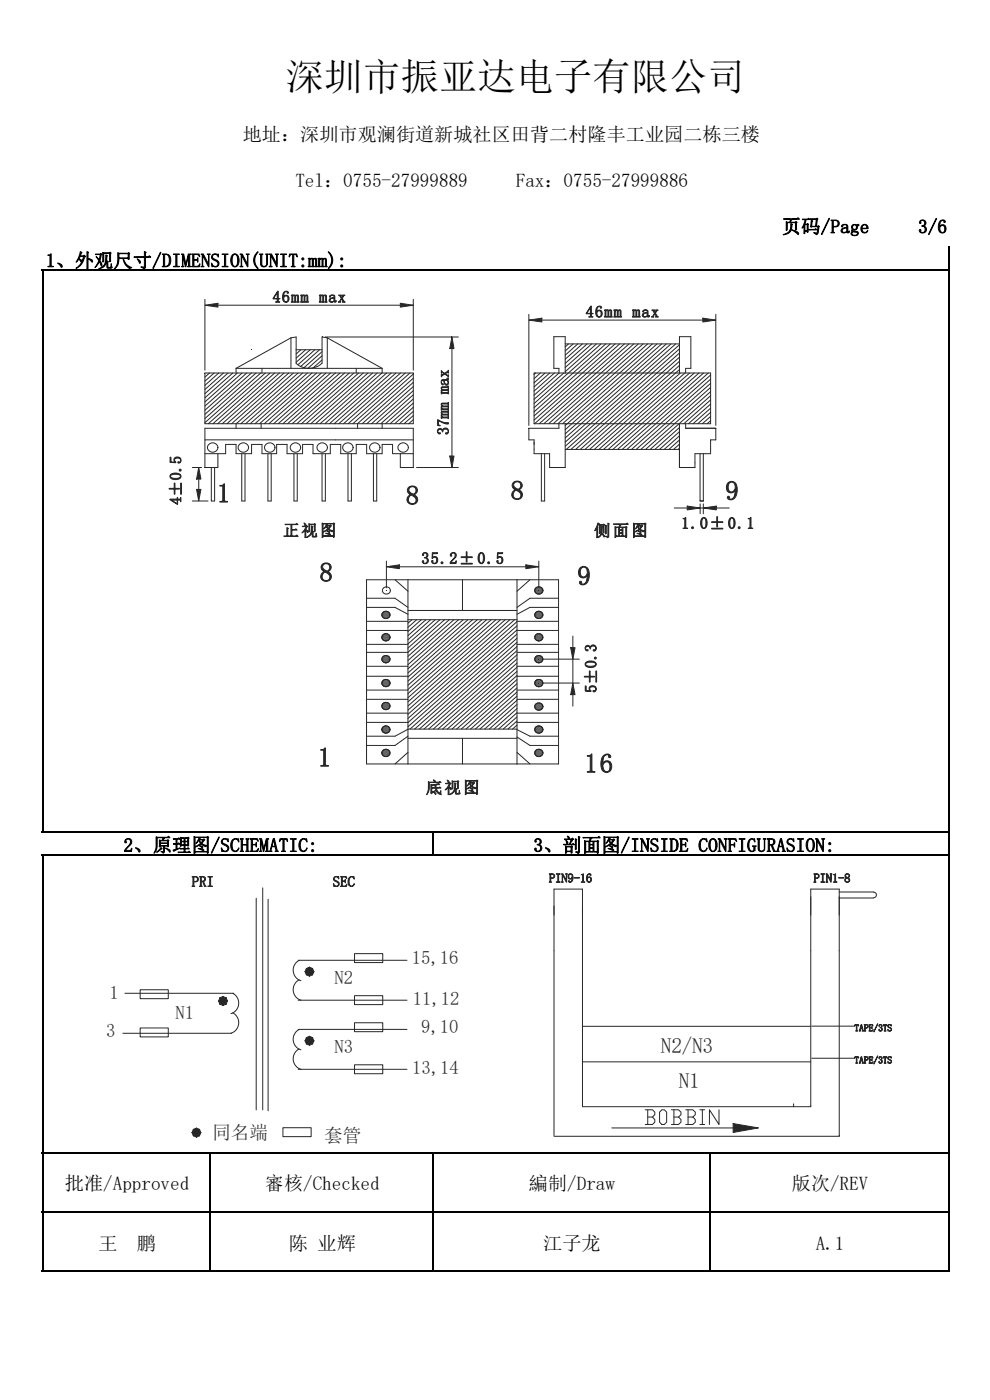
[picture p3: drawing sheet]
<svg xmlns="http://www.w3.org/2000/svg" width="210mm" height="297mm" viewBox="0 0 210 297" stroke-linecap="round" stroke-linejoin="round" font-family="sans-serif">
<defs><g id="words">
<text font-size="8.1" x="60.6" y="19.1">深圳市振亚达电子有限公司</text>
<g font-size="5.7" fill="#212830">
<text x="46" y="106.6">1</text>
<text x="86.1" y="107">8</text>
<text x="108.3" y="106">8</text>
<text x="153.8" y="106.1">9</text>
<text x="67.8" y="123.4">8</text>
<text x="122.5" y="124.1">9</text>
<text x="67.4" y="162.6">1</text>
<text x="123.9" y="163.9">16</text>
</g>
<g font-size="4.5" fill="#212830">
<text x="140.2" y="223.4">N2/N3</text>
<text x="144" y="230.8">N1</text>
</g>
<g font-size="4.1">
<text x="51.5" y="30">地址：深圳市观澜街道新城社区田背二村隆丰工业园二栋三楼</text>
<text x="62.7" y="39.7">Tel：0755-27999889</text>
<text x="109.4" y="39.7">Fax：0755-27999886</text>
<text x="165.9" y="49.5">页码/Page</text>
<text x="194.7" y="49.5">3/6</text>
<text x="9.7" y="56.7">1、外观尺寸/DIMENSION(UNIT:mm):</text>
<text x="26.2" y="180.7">2、原理图/SCHEMATIC:</text>
<text x="113.2" y="180.7">3、剖面图/INSIDE CONFIGURASION:</text>
<text x="13.8" y="252.5">批准/Approved</text>
<text x="56.2" y="252.5">審核/Checked</text>
<text x="112.2" y="252.5">編制/Draw</text>
<text x="167.9" y="252.5">版次/REV</text>
<text x="20.9" y="265.1">王</text>
<text x="29" y="265.1">鹏</text>
<text x="61.3" y="265.1">陈 业辉</text>
<text x="115.2" y="265.1">江子龙</text>
<text x="173" y="265.1">A.1</text>
</g>
<g font-size="4" fill="#212830">
<text x="70.9" y="208.8">N2</text>
<text x="87.3" y="204.4">15,16</text>
<text x="23.2" y="211.9">1</text>
<text x="87.5" y="213.1">11,12</text>
<text x="22.5" y="220.1">3</text>
<text x="37.2" y="216.1">N1</text>
<text x="89.3" y="219.1">9,10</text>
<text x="70.9" y="223.5">N3</text>
<text x="87.4" y="227.8">13,14</text>
<text x="45" y="241.7">同名端</text>
<text x="68.7" y="242.2">套管</text>
</g>
<g font-size="3.5" fill="#212830">
<text x="57.8" y="64.2">46mm max</text>
<text x="124.2" y="67.3">46mm max</text>
<text x="95.2" y="83.6" transform="rotate(-90 95.2 83.6)">max</text>
<text x="95.2" y="92.3" transform="rotate(-90 95.2 92.3)">37m</text>
<text x="38.4" y="107.1" transform="rotate(-90 38.4 107.1)">4±0.5</text>
<text x="60" y="113.7">正视图</text>
<text x="126" y="113.7">侧面图</text>
<text x="144.5" y="112.2">1.0±0.1</text>
<text x="89.4" y="119.6">35.2±0.5</text>
<text x="126.5" y="147" transform="rotate(-90 126.5 147)">5±0.3</text>
<text x="90.4" y="168.3">底视图</text>
</g>
<g font-size="3.1" fill="#212830">
<text x="40.7" y="188.1">PRI</text>
<text x="70.6" y="188.1">SEC</text>
</g>
<g font-size="2.7" fill="#212830">
<text x="116.4" y="187.2">PIN9-16</text>
<text x="172.5" y="187.2">PIN1-8</text>
</g>
<g font-size="2" fill="#212830">
<text x="181.2" y="218.8">TAPE/3TS</text>
<text x="181.2" y="225.6">TAPE/3TS</text>
</g>
</g></defs>
<g fill="none" stroke="#000" stroke-width=".34">
<path d="M8.8 57.4h192.7M9 57.2v119.5M201.3 52.2v217.5M8.8 176.5h192.7M91.8 176.3v5.3M8.8 181.4h192.7M9 181.3v88.4M8.8 244.5h192.7M8.8 257h192.7M44.6 244.3v25.4M91.8 244.3v25.4M150.5 244.3v25.4"/>
<path d="M8.8 269.6h192.7"/>
</g>
<path d="M82 119v5.7M114.3 119v5.6M84.7 120.2h26.8" fill="none" stroke="#212830" stroke-width=".21"/>
<path d="M82 120.2l2.7-.4v.8z" fill="#212830"/>
<path d="M82 120.2l2.7-.4v.8z" fill="none" stroke="#212830" stroke-width=".21"/>
<path d="M111.5 119.8l2.8 .4-2.8 .4z" fill="#212830"/>
<g fill="none" stroke="#212830" stroke-width=".21">
<path d="M44.4 79.1l-.9 .9M45.4 79.1l-1.9 1.8M46.4 79.1l-2.9 2.6M47.4 79.1l-3.9 3.5M48.4 79.1l-4.9 4.4M49.4 79.1l-5.9 5.3M50.4 79.1l-6.9 6.2M51.4 79.1l-7.9 7M52.3 79.1l-8.8 7.9M53.3 79.1l-9.8 8.8M54.3 79.1l-10.8 9.7M55.3 79.1l-11.8 10.6"/>
<path d="M56.3 79.1l-12.1 10.8M57.3 79.1l-12.1 10.8M58.3 79.1l-12.1 10.8M59.3 79.1l-12.2 10.8M60.2 79.1l-12.1 10.8M61.2 79.1l-12.1 10.8M62.2 79.1l-12.1 10.8M62.8 74.2h.1M63.2 79.1l-12.1 10.8M63.8 74.2l-1 .9M64.2 79.1l-12.1 10.8M64.8 74.2l-2 1.8"/>
<path d="M65.2 79.1l-12.1 10.8M65.8 74.2l-3 2.7M66.2 79.1l-12.1 10.8M66.8 74.2l-3.6 3.2M67.2 79.1l-12.1 10.8M67.8 74.2l-4 3.6M68.2 79.1l-12.1 10.8M68.3 74.6l-3.8 3.4M68.3 75.5l-3 2.6M68.3 76.4l-1.9 1.7M69.1 79.1l-12.1 10.8M70.1 79.1l-12.1 10.8"/>
<path d="M71.1 79.1l-12.1 10.8M72.1 79.1l-12.1 10.8M73.1 79.1l-12.1 10.8M74.1 79.1l-12.1 10.8M75.1 79.1l-12.1 10.8M76.1 79.1l-12.2 10.8M77.1 79.1l-12.2 10.8M78.1 79.1l-12.2 10.8M79 79.1l-12.1 10.8M80 79.1l-12.1 10.8M81 79.1l-12.1 10.8M82 79.1l-12.1 10.8"/>
<path d="M83 79.1l-12.1 10.8M84 79.1l-12.1 10.8M85 79.1l-12.1 10.8M86 79.1l-12.2 10.8M86.9 79.1l-12.1 10.8M87.7 79.4l-11.9 10.5M113.6 79.1l-.3 .3M114.6 79.1l-1.3 1.2M115.6 79.1l-2.3 2.1M116.6 79.1l-3.3 3M117.6 79.1l-4.3 3.9M118.6 79.1l-5.3 4.7"/>
<path d="M119.6 79.1l-6.3 5.6M120.6 73l-.7 .6M121.6 73l-1.7 1.5M122.6 73l-2.7 2.3M123.5 73l-3.6 3.2M124.5 73l-4.6 4.1M125.5 73l-5.6 5M126.5 73l-6.6 5.8M127.5 73l-14.2 12.6M128.5 73l-15.2 13.5M129.5 73l-16.2 14.4M130.5 73l-17.2 15.2"/>
<path d="M131.5 73l-18.2 16.1M132.5 73l-19.1 16.9M133.4 73l-19 16.9M134.4 73l-19 16.9M135.4 73l-19 16.9M136.4 73l-19.1 16.9M137.4 73l-19.1 16.9M138.4 73l-19.1 16.9M139.4 73l-19.5 17.3M140.3 73l-20.4 18.1M141.3 73l-21.4 19M142.3 73l-22.4 19.9"/>
<path d="M143.3 73l-23.4 20.8M144.1 73.1l-24.2 21.6M144.1 74l-24 21.3M144.1 74.9l-23 20.4M144.1 75.8l-22 19.5M144.1 76.7l-21 18.6M144.1 77.5l-20 17.8M144.1 78.4l-19 16.9M144.3 79.1l-18.2 16.2M145.3 79.1l-18.3 16.2M146.3 79.1l-18.3 16.2M147.3 79.1l-18.3 16.2"/>
<path d="M148.3 79.1l-18.3 16.2M149.2 79.1l-18.2 16.2M150.2 79.1l-18.2 16.2M150.7 79.6l-17.7 15.7M87.7 80.2l-10.9 9.7M87.7 81.1l-9.9 8.8M87.7 82l-8.9 7.9M87.7 82.9l-7.9 7M87.7 83.8l-6.9 6.1M87.7 84.6l-5.9 5.3M87.7 85.5l-4.9 4.4M87.7 86.4l-4 3.5"/>
<path d="M87.7 87.3l-3 2.6M87.7 88.1l-2 1.8M87.7 89l-1 .9M144.1 90.7l-5.2 4.6M144.1 91.6l-4.2 3.7M144.1 92.5l-3.2 2.8M144.1 93.3l-2.2 2M144.1 94.2l-1.2 1.1M144.1 95.1l-.3 .2M150.7 80.4l-16.8 14.9M150.7 81.3l-15.8 14M150.7 82.2l-14.8 13.1"/>
<path d="M150.7 83.1l-13.8 12.2M150.7 84l-12.8 11.3M150.7 84.8l-5.7 5.1M150.7 85.7l-4.7 4.2M150.7 86.6l-3.7 3.3M150.7 87.5l-2.7 2.4M150.7 88.4l-1.7 1.5M150.7 89.2l-.7 .7M111.5 119.8l2.8 .4-2.8 .4zM77.7 137.2v10.9M86.5 123h23.2M86.5 137.7v9.7"/>
<path d="M87.4 131.5l-.9 .7M88.4 131.5l-1.9 1.6M89.4 131.5l-2.9 2.5M90.3 131.5l-3.8 3.3M91.3 131.5l-4.8 4.2M92.3 131.5l-5.8 5.1M93.3 131.5l-6.8 6M94.3 131.5l-7.8 6.9M95.3 131.5l-8.8 7.7M96.3 131.5l-9.8 8.6M97.3 131.5l-10.8 9.5M98.3 131.5l-11.8 10.4"/>
<path d="M99.3 131.5l-12.8 11.3M100.2 131.5l-13.7 12.1M101.2 131.5l-14.7 13M102.2 131.5l-15.7 13.9M103.2 131.5l-16.7 14.8M104.2 131.5l-17.7 15.6M105.2 131.5l-18.7 16.5M106.2 131.5l-19.7 17.4M107.2 131.5l-20.7 18.3M108.1 131.5l-21.6 19.1M109.1 131.5l-22.6 20M109.7 131.9l-23.2 20.5"/>
<path d="M109.7 132.7l-23.2 20.6M109.7 133.6l-23.2 20.6M109.7 134.5l-22.7 20.2M109.7 135.4l-21.8 19.3M109.7 136.3l-20.7 18.4M109.7 137.1l-19.8 17.6M109.7 138l-18.8 16.7M109.7 138.9l-17.8 15.8M109.7 139.8l-16.8 14.9M109.7 137.7v9.7M118.5 137.7v9.7M77.7 143.5h8.8"/>
<path d="M77.7 146.4h8.8M109.7 140.7l-15.8 14M109.7 141.5l-14.8 13.2M109.7 142.4l-13.8 12.3M109.7 143.3l-12.8 11.4M109.7 144.2l-11.9 10.5M109.7 145l-10.9 9.7M109.7 145.9l-9.9 8.8M109.7 146.8l-8.9 7.9M109.7 147.7l-7.9 7M109.7 148.6l-6.9 6.1M109.7 149.4l-5.9 5.3"/>
<path d="M109.7 150.3l-4.9 4.4M109.7 151.2l-3.9 3.5M109.7 152.1l-3 2.6M109.7 152.9l-2 1.8M109.7 153.8l-1 .9M109.7 143.5h8.8M86.5 162.1h23.2"/>
<circle cx="82" cy="125.3" r=".81"/>
<circle cx="81.9" cy="144.9" r=".81"/>
<circle cx="114.3" cy="149.9" r=".81"/>
</g>
<g fill="#212830">
<path d="M114 144.2h.5z"/>
<path d="M114.2 144.1l.3 .1z"/>
<path d="M113.9 144.2h.8z"/>
<path d="M114 144.2h.7z"/>
<path d="M113.7 144.3h1.1z"/>
<path d="M113.9 144.2l.9 .1z"/>
<path d="M113.6 144.4l.1-.1 1.3 .1z"/>
<path d="M113.7 144.3l1.3 .1z"/>
<path d="M113.6 144.4l1.4 .1h-1.5z"/>
<path d="M113.6 144.4h1.4v.1z"/>
<path d="M113.5 144.5l1.6 .2h-1.6z"/>
<path d="M113.5 144.5h1.5l.1 .2z"/>
<path d="M113.5 144.7l1.6 .1h-1.7z"/>
<path d="M113.5 144.7h1.6v.1z"/>
<path d="M113.4 144.8l1.8 .1h-1.8z"/>
<path d="M113.4 144.8h1.7l.1 .1z"/>
<path d="M113.4 144.9l1.7 .2h-1.7z"/>
<path d="M113.4 144.9h1.8l-.1 .2z"/>
<path d="M113.4 145.1l1.7 .1h-1.6z"/>
<path d="M113.4 145.1h1.7v.1z"/>
<path d="M113.5 145.2l1.5 .2h-1.4z"/>
<path d="M113.5 145.2h1.6l-.1 .2z"/>
<path d="M113.6 145.4l1.3 .1z"/>
<path d="M113.6 145.4h1.4l-.1 .1z"/>
<path d="M113.7 145.5l1.1 .1z"/>
<path d="M113.7 145.5h1.2z"/>
<path d="M113.8 145.6h.8z"/>
<path d="M113.8 145.6h1z"/>
<path d="M114.1 145.7h.3z"/>
<path d="M114 145.6l.4 .1z"/>
<path d="M114 145.6h.6z"/>
</g>
<g fill="none" stroke="#212830" stroke-width=".21">
<path d="M109.7 146.4h8.8"/>
<circle cx="114.3" cy="144.9" r=".82"/>
<circle cx="114.3" cy="144.9" r=".81"/>
</g>
<g fill="#212830">
<path d="M81.6 139.1h.5z"/>
<path d="M81.8 139.1h.3z"/>
<path d="M81.4 139.2h.9z"/>
<path d="M81.6 139.1l.7 .1z"/>
<path d="M81.3 139.2h1.1z"/>
<path d="M81.4 139.2h1z"/>
<path d="M81.2 139.3l.1-.1 1.2 .1z"/>
<path d="M81.3 139.2l1.2 .1z"/>
<path d="M81.2 139.3l1.4 .1h-1.5z"/>
<path d="M81.2 139.3h1.3l.1 .1z"/>
<path d="M81.1 139.4l1.6 .2h-1.7z"/>
<path d="M81.1 139.4h1.5l.1 .2z"/>
<path d="M81 139.6l1.7 .1h-1.7z"/>
<path d="M81 139.6h1.7v.1z"/>
<path d="M81 139.7l1.7 .2h-1.7z"/>
<path d="M81 139.7h1.7v.2z"/>
<path d="M81 139.9l1.7 .1h-1.7z"/>
<path d="M81 139.9h1.7v.1z"/>
<path d="M81 140l1.7 .2h-1.6z"/>
<path d="M81 140h1.7v.2z"/>
<path d="M81.1 140.2l1.5 .1h-1.5z"/>
<path d="M81.1 140.2h1.6l-.1 .1z"/>
<path d="M81.1 140.3l1.3 .1z"/>
<path d="M81.1 140.3h1.5l-.2 .1z"/>
<path d="M81.3 140.4l1 .1z"/>
<path d="M81.3 140.4h1.1z"/>
<path d="M81.4 140.5h.8z"/>
<path d="M81.4 140.5h.9z"/>
<path d="M81.7 140.6h.3z"/>
<path d="M81.5 140.5l.5 .1z"/>
<path d="M81.5 140.5h.7z"/>
</g>
<g fill="none" stroke="#212830" stroke-width=".21">
<path d="M77.7 138.4h8.8M77.7 141.3h8.8M109.7 141.3h8.8"/>
<circle cx="81.9" cy="139.8" r=".82"/>
<circle cx="81.9" cy="139.8" r=".81"/>
<circle cx="114.3" cy="139.8" r=".81"/>
</g>
<g fill="#212830">
<path d="M114 139.1h.5z"/>
<path d="M114.2 139.1h.3z"/>
<path d="M113.9 139.2h.8z"/>
<path d="M114 139.1l.7 .1z"/>
<path d="M113.7 139.2h1.1z"/>
<path d="M113.9 139.2h.9z"/>
<path d="M113.6 139.3l.1-.1 1.3 .1z"/>
<path d="M113.7 139.2l1.3 .1z"/>
<path d="M113.6 139.3l1.4 .1h-1.5z"/>
<path d="M113.6 139.3h1.4v.1z"/>
<path d="M113.5 139.4l1.6 .2h-1.6z"/>
<path d="M113.5 139.4h1.5l.1 .2z"/>
<path d="M113.5 139.6l1.6 .1h-1.7z"/>
<path d="M113.5 139.6h1.6v.1z"/>
<path d="M113.4 139.7l1.8 .2h-1.8z"/>
<path d="M113.4 139.7h1.7l.1 .2z"/>
<path d="M113.4 139.9l1.7 .1h-1.7z"/>
<path d="M113.4 139.9h1.8l-.1 .1z"/>
<path d="M113.4 140l1.7 .2h-1.6z"/>
<path d="M113.4 140h1.7v.2z"/>
<path d="M113.5 140.2l1.5 .1h-1.4z"/>
<path d="M113.5 140.2h1.6l-.1 .1z"/>
<path d="M113.6 140.3l1.3 .1z"/>
<path d="M113.6 140.3h1.4l-.1 .1z"/>
<path d="M113.7 140.4l1.1 .1z"/>
<path d="M113.7 140.4h1.2z"/>
<path d="M113.8 140.5h.8z"/>
<path d="M113.8 140.5h1z"/>
<path d="M114.1 140.6h.3z"/>
<path d="M114 140.5l.4 .1z"/>
<path d="M114 140.5h.6z"/>
</g>
<g fill="none" stroke="#212830" stroke-width=".21">
<path d="M77.7 123h8.8M83.8 128.8l2.7 1.5M83.8 126.9l2.7 1.9M83.8 123l2.7 2.4M109.7 138.4h8.8M112.4 128.8l-2.7 1.5M112.4 126.9l-2.7 1.9M112.4 123l-2.7 2.4M86.5 154.7l-2.7 1.5M86.5 156.2l-2.7 1.9M86.5 159.6l-2.7 2.5M109.7 154.8l2.7 1.4"/>
<path d="M109.7 156.3l2.7 1.8M109.7 159.6l2.7 2.5M77.7 162.1h8.8"/>
<circle cx="114.3" cy="139.8" r=".82"/>
</g>
<g fill="#212830">
<path d="M81.6 149h.5z"/>
<path d="M81.8 149h.3z"/>
<path d="M81.4 149.1h.9z"/>
<path d="M81.6 149l.7 .1z"/>
<path d="M81.3 149.2h1.1z"/>
<path d="M81.4 149.1l1 .1z"/>
<path d="M81.2 149.3l.1-.1 1.2 .1z"/>
<path d="M81.3 149.2l1.2 .1z"/>
<path d="M81.2 149.3l1.4 .1h-1.5z"/>
<path d="M81.2 149.3h1.3l.1 .1z"/>
<path d="M81.1 149.4l1.6 .1h-1.7z"/>
<path d="M81.1 149.4h1.5l.1 .1z"/>
<path d="M81 149.5l1.7 .2h-1.7z"/>
<path d="M81 149.5h1.7v.2z"/>
<path d="M81 149.7l1.7 .1h-1.7z"/>
<path d="M81 149.7h1.7v.1z"/>
<path d="M81 149.8l1.7 .2h-1.7z"/>
<path d="M81 149.8h1.7v.2z"/>
<path d="M81 150l1.7 .1h-1.6z"/>
<path d="M81 150h1.7v.1z"/>
<path d="M81.1 150.1l1.5 .1h-1.5z"/>
<path d="M81.1 150.1h1.6l-.1 .1z"/>
<path d="M81.1 150.2l1.3 .1z"/>
<path d="M81.1 150.2h1.5l-.2 .1z"/>
<path d="M81.3 150.3l1 .1z"/>
<path d="M81.3 150.3h1.1z"/>
<path d="M81.4 150.4l.8 .1z"/>
<path d="M81.4 150.4h.9z"/>
<path d="M81.7 150.5h.3z"/>
<path d="M81.5 150.5h.5z"/>
<path d="M81.5 150.5h.7z"/>
</g>
<g fill="none" stroke="#212830" stroke-width=".21">
<circle cx="81.9" cy="149.7" r=".82"/>
<circle cx="81.9" cy="149.8" r=".81"/>
</g>
<g fill="#212830">
<path d="M114.1 124.5h.4z"/>
<path d="M114.2 124.5h.3z"/>
<path d="M113.9 124.6h.8z"/>
<path d="M114.1 124.5l.6 .1z"/>
<path d="M113.7 124.6h1.1z"/>
<path d="M113.9 124.6h.9z"/>
<path d="M113.6 124.7h1.3z"/>
<path d="M113.7 124.6l1.2 .1z"/>
<path d="M113.6 124.7l1.4 .1h-1.5z"/>
<path d="M113.6 124.7l1.4 .1z"/>
<path d="M113.5 124.8l1.6 .2h-1.6z"/>
<path d="M113.5 124.8h1.5l.1 .2z"/>
<path d="M113.5 125l1.6 .1h-1.7z"/>
<path d="M113.5 125h1.6v.1z"/>
<path d="M113.4 125.1l1.8 .2h-1.8z"/>
<path d="M113.4 125.1h1.7l.1 .2z"/>
<path d="M113.4 125.3l1.7 .1h-1.7z"/>
<path d="M113.4 125.3h1.8l-.1 .1z"/>
<path d="M113.4 125.4l1.7 .1h-1.6z"/>
<path d="M113.4 125.4h1.7v.1z"/>
<path d="M113.5 125.5l1.5 .2h-1.5z"/>
<path d="M113.5 125.5h1.6l-.1 .2z"/>
<path d="M113.5 125.7l1.4 .1z"/>
<path d="M113.5 125.7h1.5l-.1 .1z"/>
<path d="M113.6 125.8l1.2 .1z"/>
<path d="M113.6 125.8h1.3z"/>
<path d="M113.7 125.9h1z"/>
<path d="M113.7 125.9h1.1z"/>
<path d="M113.9 125.9l.6 .1z"/>
<path d="M113.9 125.9h.8z"/>
<path d="M114.1 126h.3z"/>
<path d="M114.1 126h.4z"/>
<path d="M114.1 159h.4z"/>
<path d="M114.2 158.9l.3 .1z"/>
<path d="M81.6 159h.5z"/>
<path d="M81.8 158.9l.3 .1z"/>
<path d="M113.9 159h.8z"/>
<path d="M114.1 159h.6z"/>
<path d="M81.5 159h.7z"/>
<path d="M81.6 159h.6z"/>
<path d="M113.7 159.1h1.1z"/>
<path d="M113.9 159l.9 .1z"/>
<path d="M81.3 159.1h1.1z"/>
<path d="M81.5 159l.9 .1z"/>
<path d="M113.6 159.2h1.3z"/>
<path d="M113.7 159.1l1.2 .1z"/>
<path d="M81.2 159.2h1.3z"/>
<path d="M81.3 159.1l1.2 .1z"/>
<path d="M113.6 159.2l1.4 .1h-1.5z"/>
<path d="M113.6 159.2l1.4 .1z"/>
<path d="M81.2 159.2l1.4 .1h-1.5z"/>
<path d="M81.2 159.2l1.4 .1z"/>
<path d="M113.5 159.3l1.6 .1h-1.6z"/>
<path d="M113.5 159.3h1.5l.1 .1z"/>
<path d="M81.1 159.3l1.6 .1h-1.7z"/>
<path d="M81.1 159.3h1.5l.1 .1z"/>
<path d="M113.5 159.4l1.6 .2h-1.7z"/>
<path d="M113.5 159.4h1.6v.2z"/>
<path d="M81 159.4l1.7 .2h-1.7z"/>
<path d="M81 159.4h1.7v.2z"/>
<path d="M113.4 159.6l1.8 .1h-1.8z"/>
<path d="M113.4 159.6h1.7l.1 .1z"/>
<path d="M81 159.6l1.7 .1h-1.7z"/>
<path d="M81 159.6h1.7v.1z"/>
<path d="M113.4 159.7l1.7 .2h-1.7z"/>
<path d="M113.4 159.7h1.8l-.1 .2z"/>
<path d="M81 159.7l1.7 .2h-1.7z"/>
<path d="M81 159.7h1.7v.2z"/>
<path d="M113.4 159.9l1.7 .1h-1.6z"/>
<path d="M113.4 159.9h1.7v.1z"/>
<path d="M81 159.9l1.7 .1h-1.7z"/>
<path d="M81 159.9h1.7v.1z"/>
<path d="M113.5 160l1.5 .1h-1.5z"/>
<path d="M113.5 160h1.6l-.1 .1z"/>
<path d="M81 160l1.6 .1h-1.5z"/>
<path d="M81 160h1.7l-.1 .1z"/>
<path d="M113.5 160.1l1.4 .2z"/>
<path d="M113.5 160.1h1.5l-.1 .2z"/>
<path d="M81.1 160.1l1.4 .2z"/>
<path d="M81.1 160.1h1.5l-.1 .2z"/>
<path d="M113.6 160.3h1.2z"/>
<path d="M113.6 160.3h1.3z"/>
<path d="M81.2 160.3h1.2z"/>
<path d="M81.2 160.3h1.3z"/>
<path d="M113.7 160.3l1 .1z"/>
<path d="M113.7 160.3h1.1z"/>
<path d="M81.3 160.3l.9 .1z"/>
<path d="M81.3 160.3h1.1z"/>
<path d="M113.9 160.4l.6 .1z"/>
<path d="M113.9 160.4h.8z"/>
<path d="M81.5 160.4l.6 .1z"/>
<path d="M81.5 160.4h.7z"/>
<path d="M114.1 160.5h.3z"/>
<path d="M114.1 160.5h.4z"/>
<path d="M81.6 160.5h.3z"/>
<path d="M81.6 160.5h.5z"/>
</g>
<g fill="none" stroke="#212830" stroke-width=".21">
<circle cx="114.3" cy="125.3" r=".83"/>
<circle cx="81.8" cy="159.7" r=".83"/>
<circle cx="81.9" cy="154.8" r=".81"/>
<circle cx="81.9" cy="159.7" r=".81"/>
<circle cx="114.3" cy="159.8" r=".83"/>
</g>
<g fill="#212830">
<path d="M81.6 129.7h.5z"/>
<path d="M81.8 129.7h.3z"/>
<path d="M81.4 129.7h.9z"/>
<path d="M81.6 129.7h.7z"/>
<path d="M81.3 129.8h1.1z"/>
<path d="M81.4 129.7l1 .1z"/>
<path d="M81.2 129.9h1.3z"/>
<path d="M81.3 129.8l1.2 .1z"/>
<path d="M81.2 129.9l1.4 .1h-1.5z"/>
<path d="M81.2 129.9h1.3l.1 .1z"/>
<path d="M81.1 130l1.6 .2h-1.7z"/>
<path d="M81.1 130h1.5l.1 .2z"/>
<path d="M81 130.2l1.7 .1h-1.7z"/>
<path d="M81 130.2h1.7v.1z"/>
<path d="M81 130.3l1.7 .2h-1.7z"/>
<path d="M81 130.3h1.7v.2z"/>
<path d="M81 130.5l1.7 .1h-1.7z"/>
<path d="M81 130.5h1.7v.1z"/>
<path d="M81 130.6l1.7 .2h-1.6z"/>
<path d="M81 130.6h1.7v.2z"/>
<path d="M81.1 130.8l1.5 .1h-1.5z"/>
<path d="M81.1 130.8h1.6l-.1 .1z"/>
<path d="M81.1 130.9l1.3 .1z"/>
<path d="M81.1 130.9h1.5l-.2 .1z"/>
<path d="M81.3 131l1 .1z"/>
<path d="M81.3 131h1.1z"/>
<path d="M81.4 131.1h.8z"/>
<path d="M81.4 131.1h.9z"/>
<path d="M81.7 131.2h.3z"/>
<path d="M81.5 131.1l.5 .1z"/>
<path d="M81.5 131.1h.7z"/>
</g>
<g fill="none" stroke="#212830" stroke-width=".21">
<circle cx="81.9" cy="130.4" r=".82"/>
<circle cx="81.9" cy="135.2" r=".81"/>
<circle cx="81.9" cy="130.5" r=".81"/>
<circle cx="114.3" cy="154.8" r=".81"/>
<circle cx="114.3" cy="159.7" r=".81"/>
</g>
<g fill="#212830">
<path d="M114 134.4h.5z"/>
<path d="M114.2 134.4h.3z"/>
<path d="M113.9 134.5h.8z"/>
<path d="M114 134.4l.7 .1z"/>
<path d="M113.7 134.6h1.1z"/>
<path d="M113.9 134.5l.9 .1z"/>
<path d="M113.6 134.7l.1-.1 1.3 .1z"/>
<path d="M113.7 134.6l1.3 .1z"/>
<path d="M113.6 134.7l1.4 .1h-1.5z"/>
<path d="M113.6 134.7h1.4v.1z"/>
<path d="M113.5 134.8l1.6 .1h-1.6z"/>
<path d="M113.5 134.8h1.5l.1 .1z"/>
<path d="M113.5 134.9l1.6 .2h-1.7z"/>
<path d="M113.5 134.9h1.6v.2z"/>
<path d="M113.4 135.1l1.8 .1h-1.8z"/>
<path d="M113.4 135.1h1.7l.1 .1z"/>
<path d="M113.4 135.2l1.7 .2h-1.7z"/>
<path d="M113.4 135.2h1.8l-.1 .2z"/>
<path d="M113.4 135.4l1.7 .1h-1.6z"/>
<path d="M113.4 135.4h1.7v.1z"/>
<path d="M113.5 135.5l1.5 .1h-1.4z"/>
<path d="M113.5 135.5h1.6l-.1 .1z"/>
<path d="M113.6 135.6l1.3 .1z"/>
<path d="M113.6 135.6h1.4l-.1 .1z"/>
<path d="M113.7 135.7l1.1 .1z"/>
<path d="M113.7 135.7h1.2z"/>
<path d="M113.8 135.8l.8 .1z"/>
<path d="M113.8 135.8h1z"/>
<path d="M114.1 135.9h.3z"/>
<path d="M114 135.9h.4z"/>
<path d="M114 135.9h.6z"/>
</g>
<g fill="none" stroke="#212830" stroke-width=".21">
<circle cx="114.3" cy="135.1" r=".82"/>
<circle cx="114.3" cy="135.2" r=".81"/>
<circle cx="114.3" cy="130.5" r=".81"/>
</g>
<g fill="#212830">
<path d="M114 129.7h.5z"/>
<path d="M114.2 129.7h.3z"/>
<path d="M113.9 129.7h.8z"/>
<path d="M114 129.7h.7z"/>
<path d="M113.7 129.8h1.1z"/>
<path d="M113.9 129.7l.9 .1z"/>
<path d="M113.6 129.9h1.4z"/>
<path d="M113.7 129.8l1.3 .1z"/>
<path d="M113.6 129.9l1.4 .1h-1.5z"/>
<path d="M113.6 129.9h1.4v.1z"/>
<path d="M113.5 130l1.6 .2h-1.6z"/>
<path d="M113.5 130h1.5l.1 .2z"/>
<path d="M113.5 130.2l1.6 .1h-1.7z"/>
<path d="M113.5 130.2h1.6v.1z"/>
<path d="M113.4 130.3l1.8 .2h-1.8z"/>
<path d="M113.4 130.3h1.7l.1 .2z"/>
<path d="M113.4 130.5l1.7 .1h-1.7z"/>
<path d="M113.4 130.5h1.8l-.1 .1z"/>
<path d="M113.4 130.6l1.7 .2h-1.6z"/>
<path d="M113.4 130.6h1.7v.2z"/>
<path d="M113.5 130.8l1.5 .1h-1.4z"/>
<path d="M113.5 130.8h1.6l-.1 .1z"/>
<path d="M113.6 130.9l1.3 .1z"/>
<path d="M113.6 130.9h1.4l-.1 .1z"/>
<path d="M113.7 131l1.1 .1z"/>
<path d="M113.7 131h1.2z"/>
<path d="M113.8 131.1h.8z"/>
<path d="M113.8 131.1h1z"/>
<path d="M114.1 131.2h.3z"/>
<path d="M114 131.1l.4 .1z"/>
<path d="M114 131.1h.6z"/>
</g>
<g fill="none" stroke="#212830" stroke-width=".21">
<path d="M112.2 66.7v23.5M114.9 67.9h34.2M151.8 66.7v23.5M77.7 126.9h6.1M77.7 136.7h8.8M77.7 133.7h8.8M77.7 131.8h8.8M77.7 128.8h6.1M77.7 123v14.2M86.5 123v14.7M109.7 136.7h8.8M109.7 133.7h8.8"/>
<path d="M109.7 131.8h8.8M109.7 137.7v-14.7h8.8v14.7M112.4 126.9h6.1M112.4 128.8h6.1M77.7 158.1h6.1M77.7 156.2h6.1M77.7 153.2h8.8M77.7 151.3h8.8M77.7 148.3h8.8M77.7 148.1v14M86.5 147.4v14.7M109.7 153.2h8.8"/>
<path d="M109.7 151.3h8.8M109.7 148.3h8.8M109.7 147.4v14.7h8.8v-14.7M112.4 158.1h6.1M112.4 156.2h6.1"/>
<circle cx="114.3" cy="130.4" r=".82"/>
<circle cx="114.3" cy="125.3" r=".81"/>
</g>
<path d="M112.2 67.9l2.7-.4v.8z" fill="#212830"/>
<path d="M112.2 67.9l2.7-.4v.8z" fill="none" stroke="#212830" stroke-width=".21"/>
<path d="M149.1 67.5l2.7 .4-2.7 .4z" fill="#212830"/>
<g fill="none" stroke="#212830" stroke-width=".21">
<path d="M43.5 63.5v15M46.2 64.7h38.7M61.7 71.7l1.1-.2v5.6a4.1 4.1 0 0 0 5.5 0v-5.6l1.1 .2M61.7 71.7l-11.6 6.4h31l-11.7-6.4M61.7 71.7v6.4M62.8 74.2h5.5M69.4 71.7v6.4M87.7 63.5v15M149.1 67.5l2.7 .4-2.7 .4zM113.3 93.8v1.5M114.4 96.2h2.2v2M144.1 89.9v9.3h3.3v-3h3.3v-2.9h1.1v-2.4h-6.4"/>
<path d="M148.5 96.2v10.1h.7v-10.1"/>
</g>
<path d="M43.5 64.7l2.7-.4v.9z" fill="#212830"/>
<path d="M43.5 64.7l2.7-.4v.9z" fill="none" stroke="#212830" stroke-width=".21"/>
<path d="M84.9 64.3l2.8 .4-2.8 .5z" fill="#212830"/>
<path d="M84.9 64.3l2.8 .4-2.8 .5z" fill="none" stroke="#212830" stroke-width=".21"/>
<g fill="none" stroke="#212830" stroke-width=".21">
<path d="M43.5 79.1h44.2v10.8h-44.2zM50.1 78.1v1.1M55.6 78.1v1M75.6 78.1v1M81.1 78.1v1.1M113.3 79.1h37.4v10.8h-37.4zM118.6 79.1v-1h-1.1v-6.7h2.4v7.7M119.9 73h24.2M144.1 79.1v-7.7h2.4v6.7h-1.1v1M43.5 93.3h44.2M50.1 89.9v1M51.3 96.2v10.1h.7v-10.1"/>
<path d="M53.4 96.2h-3.3v-1.9h-2.2v1.9h-1.7v3h-2.7v-8.3h44.2v8.3h-2.8v-3M53.4 94.3h2.2M55.4 89.9v1M55.6 96.2h3.1v-1.9h2.2v1.9h3.3v-1.9h2.2v1.9M56.8 96.2v10.1h.7v-10.1M66.7 96.2h3.4v-1.9h2.2v1.9h3.3v-1.9h2.2v1.9h3.3v-1.9h2.2v1.9h4.4M68.3 96.2v10.1h.7v-10.1M75.8 89.9v1M79.2 96.2v10.1h.7v-10.1M81.1 89.9v1M113.3 95.3v.9h1.1M114.8 96.2v10.1h.7v-10.1"/>
<path d="M118.6 89.9v1h-6.4v2.4h1.1v1M119.9 95.3h24.2M119.9 89.9v9.3h-3.3v-1M144.1 89.9v9.3M145.4 89.9v1h6.4M148.5 106.3h.7"/>
</g>
<g fill="#212830">
<path d="M81.6 134.4h.5z"/>
<path d="M81.8 134.4h.3z"/>
<path d="M81.5 134.5h.7z"/>
<path d="M81.6 134.4l.6 .1z"/>
<path d="M81.3 134.6h1.1z"/>
<path d="M81.5 134.5l.9 .1z"/>
<path d="M81.2 134.7h1.3z"/>
<path d="M81.3 134.6l1.2 .1z"/>
<path d="M81.2 134.7l1.4 .1h-1.5z"/>
<path d="M81.2 134.7l1.4 .1z"/>
<path d="M81.1 134.8l1.6 .1h-1.7z"/>
<path d="M81.1 134.8h1.5l.1 .1z"/>
<path d="M81 134.9l1.7 .1h-1.7z"/>
<path d="M81 134.9h1.7v.1z"/>
<path d="M81 135l1.7 .2h-1.7z"/>
<path d="M81 135h1.7v.2z"/>
<path d="M81 135.2l1.7 .1h-1.7z"/>
<path d="M81 135.2h1.7v.1z"/>
<path d="M81 135.3l1.7 .2h-1.7z"/>
<path d="M81 135.3h1.7v.2z"/>
<path d="M81 135.5l1.6 .1h-1.5z"/>
<path d="M81 135.5h1.7l-.1 .1z"/>
<path d="M81.1 135.6l1.4 .1z"/>
<path d="M81.1 135.6h1.5l-.1 .1z"/>
<path d="M81.2 135.7l1.2 .1z"/>
<path d="M81.2 135.7h1.3z"/>
<path d="M81.3 135.8l.9 .1z"/>
<path d="M81.3 135.8h1.1z"/>
<path d="M81.5 135.9h.6z"/>
<path d="M81.5 135.9h.7z"/>
<path d="M81.6 135.9l.3 .1z"/>
<path d="M81.6 135.9h.5z"/>
<path d="M81.6 144.2h.5z"/>
<path d="M81.8 144.1l.3 .1z"/>
<path d="M81.5 144.2h.7z"/>
<path d="M81.6 144.2h.6z"/>
<path d="M81.3 144.3h1.1z"/>
<path d="M81.5 144.2l.9 .1z"/>
<path d="M81.2 144.4h1.3z"/>
<path d="M81.3 144.3l1.2 .1z"/>
<path d="M81.2 144.4l1.4 .1h-1.5z"/>
<path d="M81.2 144.4l1.4 .1z"/>
<path d="M81.1 144.5l1.6 .1h-1.7z"/>
<path d="M81.1 144.5h1.5l.1 .1z"/>
<path d="M81 144.6l1.7 .2h-1.7z"/>
<path d="M81 144.6h1.7v.2z"/>
<path d="M81 144.8l1.7 .1h-1.7z"/>
<path d="M81 144.8h1.7v.1z"/>
<path d="M81 144.9l1.7 .2h-1.7z"/>
<path d="M81 144.9h1.7v.2z"/>
<path d="M81 145.1l1.7 .1h-1.7z"/>
<path d="M81 145.1h1.7v.1z"/>
<path d="M81 145.2l1.6 .1h-1.5z"/>
<path d="M81 145.2h1.7l-.1 .1z"/>
<path d="M81.1 145.3l1.4 .1z"/>
<path d="M81.1 145.3h1.5l-.1 .1z"/>
<path d="M81.2 145.4l1.2 .1z"/>
<path d="M81.2 145.4h1.3l-.1 .1z"/>
<path d="M81.3 145.5l.9 .1z"/>
<path d="M81.3 145.5h1.1z"/>
<path d="M81.5 145.6h.6z"/>
<path d="M81.5 145.6h.7z"/>
<path d="M81.6 145.6l.3 .1z"/>
<path d="M81.6 145.6h.5z"/>
<path d="M114.1 149.1h.4z"/>
<path d="M114.2 149.1h.3z"/>
<path d="M113.9 149.2h.8z"/>
<path d="M114.1 149.1l.6 .1z"/>
<path d="M113.7 149.3h1.1z"/>
<path d="M113.9 149.2l.9 .1z"/>
<path d="M113.6 149.4h1.3z"/>
<path d="M113.7 149.3l1.2 .1z"/>
<path d="M113.6 149.4l1.4 .1h-1.5z"/>
<path d="M113.6 149.4l1.4 .1z"/>
<path d="M113.5 149.5l1.6 .1h-1.6z"/>
<path d="M113.5 149.5h1.5l.1 .1z"/>
<path d="M113.5 149.6l1.6 .1h-1.7z"/>
<path d="M113.5 149.6h1.6v.1z"/>
<path d="M113.4 149.7l1.8 .2h-1.8z"/>
<path d="M113.4 149.7h1.7l.1 .2z"/>
<path d="M113.4 149.9l1.7 .1h-1.7z"/>
<path d="M113.4 149.9h1.8l-.1 .1z"/>
<path d="M113.4 150l1.7 .2h-1.6z"/>
<path d="M113.4 150h1.7v.2z"/>
<path d="M113.5 150.2l1.5 .1h-1.5z"/>
<path d="M113.5 150.2h1.6l-.1 .1z"/>
<path d="M113.5 150.3l1.4 .1h-1.3z"/>
<path d="M113.5 150.3h1.5l-.1 .1z"/>
<path d="M113.6 150.4l1.2 .1z"/>
<path d="M113.6 150.4h1.3z"/>
<path d="M113.7 150.5l1 .1z"/>
<path d="M113.7 150.5h1.1z"/>
<path d="M113.9 150.6h.6z"/>
<path d="M113.9 150.6h.8z"/>
<path d="M114.1 150.6l.3 .1z"/>
<path d="M114.1 150.6h.4z"/>
<path d="M114.1 154h.4z"/>
<path d="M114.2 154h.3z"/>
<path d="M81.6 154h.5z"/>
<path d="M81.8 154h.3z"/>
<path d="M113.9 154.1h.8z"/>
<path d="M114.1 154l.6 .1z"/>
<path d="M81.5 154.1h.7z"/>
<path d="M81.6 154l.6 .1z"/>
<path d="M113.7 154.1h1.1z"/>
<path d="M113.9 154.1h.9z"/>
<path d="M81.3 154.1h1.1z"/>
<path d="M81.5 154.1h.9z"/>
<path d="M113.6 154.2h1.3z"/>
<path d="M113.7 154.1l1.2 .1z"/>
<path d="M81.2 154.2h1.3z"/>
<path d="M81.3 154.1l1.2 .1z"/>
<path d="M113.6 154.2l1.4 .1h-1.5z"/>
<path d="M113.6 154.2l1.4 .1z"/>
<path d="M81.2 154.2l1.4 .1h-1.5z"/>
<path d="M81.2 154.2l1.4 .1z"/>
<path d="M113.5 154.3l1.6 .2h-1.6z"/>
<path d="M113.5 154.3h1.5l.1 .2z"/>
<path d="M81.1 154.3l1.6 .2h-1.7z"/>
<path d="M81.1 154.3h1.5l.1 .2z"/>
<path d="M113.5 154.5l1.6 .1h-1.7z"/>
<path d="M113.5 154.5h1.6v.1z"/>
<path d="M81 154.5l1.7 .1h-1.7z"/>
<path d="M81 154.5h1.7v.1z"/>
<path d="M113.4 154.6l1.8 .2h-1.8z"/>
<path d="M113.4 154.6h1.7l.1 .2z"/>
<path d="M81 154.6l1.7 .2h-1.7z"/>
<path d="M81 154.6h1.7v.2z"/>
<path d="M113.4 154.8l1.7 .1h-1.7z"/>
<path d="M113.4 154.8h1.8l-.1 .1z"/>
<path d="M81 154.8l1.7 .1h-1.7z"/>
<path d="M81 154.8h1.7v.1z"/>
<path d="M113.4 154.9l1.7 .1h-1.6z"/>
<path d="M113.4 154.9h1.7v.1z"/>
<path d="M81 154.9l1.7 .1h-1.7z"/>
<path d="M81 154.9h1.7v.1z"/>
<path d="M113.5 155l1.5 .2h-1.5z"/>
<path d="M113.5 155h1.6l-.1 .2z"/>
<path d="M81 155l1.6 .2h-1.5z"/>
<path d="M81 155h1.7l-.1 .2z"/>
<path d="M113.5 155.2l1.4 .1h-1.3z"/>
<path d="M113.5 155.2h1.5l-.1 .1z"/>
<path d="M81.1 155.2l1.4 .1h-1.3z"/>
<path d="M81.1 155.2h1.5l-.1 .1z"/>
<path d="M113.6 155.3l1.2 .1z"/>
<path d="M113.6 155.3h1.3z"/>
<path d="M81.2 155.3l1.2 .1z"/>
<path d="M81.2 155.3h1.3z"/>
<path d="M113.7 155.4l1 .1z"/>
<path d="M113.7 155.4h1.1z"/>
<path d="M81.3 155.4l.9 .1z"/>
<path d="M81.3 155.4h1.1z"/>
<path d="M113.9 155.5h.6z"/>
<path d="M113.9 155.5h.8z"/>
<path d="M81.5 155.5h.6z"/>
<path d="M81.5 155.5h.7z"/>
<path d="M114.1 155.5h.3z"/>
<path d="M114.1 155.5h.4z"/>
<path d="M81.6 155.5h.3z"/>
<path d="M81.6 155.5h.5z"/>
</g>
<g fill="none" stroke="#212830" stroke-width=".21">
<path d="M69 71.5h28.2M95.9 73.9v22.8M62.4 96.2v10.1h.6v-10.1M73.8 96.2v10.1h.7v-10.1M88.4 99.2h8.8M86.5 129.5h23.2M86.5 131.5h23.2M98.1 123v6.5M86.5 156.6h23.2M86.5 154.7h23.2M98.1 156.6v5.5"/>
<circle cx="81.9" cy="135.2" r=".83"/>
<circle cx="81.8" cy="154.7" r=".83"/>
<circle cx="81.9" cy="144.9" r=".83"/>
<circle cx="114.3" cy="154.8" r=".83"/>
<circle cx="114.3" cy="149.9" r=".83"/>
</g>
<path d="M95.4 96.7h.9l-.4 2.5z" fill="#212830"/>
<path d="M95.4 96.7h.9l-.4 2.5z" fill="none" stroke="#212830" stroke-width=".21"/>
<path d="M95.9 71.5l.4 2.4h-.9z" fill="#212830"/>
<path d="M95.9 71.5l.4 2.4h-.9zM115 139.8h7.9M121.5 134.9v2.5M121.5 139.8v5.1M115 144.9h7.9M121.5 147.4v2.4" fill="none" stroke="#212830" stroke-width=".21"/>
<path d="M121 137.4h1l-.5 2.4z" fill="#212830"/>
<path d="M121 137.4h1l-.5 2.4z" fill="none" stroke="#212830" stroke-width=".21"/>
<path d="M121.5 144.9l.5 2.5h-1z" fill="#212830"/>
<g fill="none" stroke="#212830" stroke-width=".21">
<path d="M40.8 99.2h2M43.5 96.2h2.7M44.3 94.3a1.07 1.07 0 0 1 1.6-.2 1.07 1.07 0 0 1 0 1.6 1.07 1.07 0 0 1-1.6-.1l-.3-.7zM44.8 99.2v7.1h.7v-7.1M50.8 94.3a1.07 1.07 0 0 1 1.6-.2 1.07 1.07 0 0 1 0 1.6 1.07 1.07 0 0 1-1.6-.1l-.3-.7zM53.4 94.3v1.9M55.6 94.3v1.9M56.4 94.3a1.07 1.07 0 0 1 1.6-.2 1.07 1.07 0 0 1 0 1.6 1.07 1.07 0 0 1-1.6-.1l-.3-.7zM61.8 94.3a1.07 1.07 0 0 1 1.6-.2 1.07 1.07 0 0 1 0 1.6 1.07 1.07 0 0 1-1.6-.1l-.2-.7zM66.4 96.2h.3M67.5 94.3a1.07 1.07 0 0 1 1.6-.2 1.07 1.07 0 0 1 0 1.6 1.07 1.07 0 0 1-1.6-.1l-.3-.7zM73 94.3a1.07 1.07 0 0 1 1.5-.2 1.07 1.07 0 0 1 0 1.6 1.07 1.07 0 0 1-1.5-.1l-.3-.7z"/>
<path d="M78.7 94.3a1.07 1.07 0 0 1 1.5-.2 1.07 1.07 0 0 1 0 1.6 1.07 1.07 0 0 1-1.5-.1l-.3-.7zM84.7 94.3a1.07 1.07 0 0 1 1.6-.2 1.07 1.07 0 0 1 0 1.6 1.07 1.07 0 0 1-1.6-.1l-.3-.7zM40.8 106.3h3.3M42.2 101.6v2.2M121.5 144.9l.5 2.5h-1z"/>
</g>
<path d="M41.7 103.8h.9l-.4 2.5z" fill="#212830"/>
<path d="M41.7 103.8h.9l-.4 2.5z" fill="none" stroke="#212830" stroke-width=".21"/>
<path d="M42.2 99.2l.4 2.4h-.9z" fill="#212830"/>
<path d="M42.2 99.2l.4 2.4h-.9zM143 107.8h2.8M148.5 106.9v2.1M148.5 107.8h.7M149.2 106.9v2.1M151.9 107.8h2.8" fill="none" stroke="#212830" stroke-width=".21"/>
<path d="M145.8 107.4l2.7 .4-2.7 .4z" fill="#212830"/>
<path d="M145.8 107.4l2.7 .4-2.7 .4z" fill="none" stroke="#212830" stroke-width=".21"/>
<path d="M149.2 107.8l2.7-.4v.8z" fill="#212830"/>
<path d="M149.2 107.8l2.7-.4v.8zM54.3 190.5v45M56.9 190.8v44.8" fill="none" stroke="#212830" stroke-width=".21"/>
<path d="M42.3 239.6l.3 .7h-.9z" fill="#212830"/>
<path d="M42.3 239.6l.3 .7h-.9z" fill="none" stroke="#212830" stroke-width=".21"/>
<path d="M41.7 239.3l.6 .3-.6 .7z" fill="#212830"/>
<path d="M41.7 239.3l.6 .3-.6 .7z" fill="none" stroke="#212830" stroke-width=".21"/>
<path d="M41 239.6l.7-.3v1z" fill="#212830"/>
<path d="M41 239.6l.7-.3v1z" fill="none" stroke="#212830" stroke-width=".21"/>
<path d="M41 239.6l.7 .7h-1z" fill="#212830"/>
<path d="M41 239.6l.7 .7h-1z" fill="none" stroke="#212830" stroke-width=".21"/>
<path d="M40.7 240.3h1l-.7 .6z" fill="#212830"/>
<path d="M40.7 240.3h1l-.7 .6z" fill="none" stroke="#212830" stroke-width=".21"/>
<path d="M41.7 240.3v.9l-.7-.3z" fill="#212830"/>
<path d="M41.7 240.3v.9l-.7-.3z" fill="none" stroke="#212830" stroke-width=".21"/>
<path d="M41.7 240.3l.6 .6-.6 .3z" fill="#212830"/>
<path d="M41.7 240.3l.6 .6-.6 .3z" fill="none" stroke="#212830" stroke-width=".21"/>
<path d="M41.7 240.3h.9l-.3 .6z" fill="#212830"/>
<path d="M63.2 203.7h23.1M63.2 212.2h23.1M63.5 203.7a2.34 2.34 0 0 0-1.3 2.3 2.34 2.34 0 0 0 1.6 2M63.5 207.9a2.34 2.34 0 0 0-1.3 2.2 2.34 2.34 0 0 0 1.6 2.1M41.7 240.3h.9l-.3 .6z" fill="none" stroke="#212830" stroke-width=".21"/>
<path d="M66.3 205.5l.3 .6h-1z" fill="#212830"/>
<path d="M66.3 205.5l.3 .6h-1z" fill="none" stroke="#212830" stroke-width=".21"/>
<path d="M65.6 205.2l.7 .3-.7 .6z" fill="#212830"/>
<path d="M65.6 205.2l.7 .3-.7 .6z" fill="none" stroke="#212830" stroke-width=".21"/>
<path d="M65 205.5l.6-.3v.9z" fill="#212830"/>
<path d="M65 205.5l.6-.3v.9z" fill="none" stroke="#212830" stroke-width=".21"/>
<path d="M65 205.5l.6 .6h-.9z" fill="#212830"/>
<path d="M65 205.5l.6 .6h-.9z" fill="none" stroke="#212830" stroke-width=".21"/>
<path d="M64.7 206.1h.9l-.6 .7z" fill="#212830"/>
<path d="M64.7 206.1h.9l-.6 .7z" fill="none" stroke="#212830" stroke-width=".21"/>
<path d="M65.6 206.1v1l-.6-.3z" fill="#212830"/>
<path d="M65.6 206.1v1l-.6-.3z" fill="none" stroke="#212830" stroke-width=".21"/>
<path d="M65.6 206.1l.7 .7-.7 .3z" fill="#212830"/>
<path d="M65.6 206.1l.7 .7-.7 .3z" fill="none" stroke="#212830" stroke-width=".21"/>
<path d="M65.6 206.1h1l-.3 .7z" fill="#212830"/>
<path d="M26 219.2h23.1M26.5 210.7h23.1M49.4 214.9a2.34 2.34 0 0 1 1.2 2.2 2.34 2.34 0 0 1-1.6 2.1M49.4 210.7a2.34 2.34 0 0 1 1.2 2.3 2.34 2.34 0 0 1-1.6 2M65.6 206.1h1l-.3 .7zM75.2 211.2h6v1.9h-6zM75.2 202.3h6v1.9h-6zM60 239.2h6v1.9h-6z" fill="none" stroke="#212830" stroke-width=".21"/>
<path d="M48 211.7l.2 .6h-.9z" fill="#212830"/>
<path d="M48 211.7l.2 .6h-.9z" fill="none" stroke="#212830" stroke-width=".21"/>
<path d="M47.3 211.4l.7 .3-.7 .6z" fill="#212830"/>
<path d="M47.3 211.4l.7 .3-.7 .6z" fill="none" stroke="#212830" stroke-width=".21"/>
<path d="M46.6 211.7l.7-.3v.9z" fill="#212830"/>
<path d="M46.6 211.7l.7-.3v.9z" fill="none" stroke="#212830" stroke-width=".21"/>
<path d="M46.6 211.7l.7 .6h-.9z" fill="#212830"/>
<path d="M46.6 211.7l.7 .6h-.9z" fill="none" stroke="#212830" stroke-width=".21"/>
<path d="M46.4 212.3h.9l-.7 .7z" fill="#212830"/>
<path d="M46.4 212.3h.9l-.7 .7z" fill="none" stroke="#212830" stroke-width=".21"/>
<path d="M47.3 212.3v1l-.7-.3z" fill="#212830"/>
<path d="M47.3 212.3v1l-.7-.3z" fill="none" stroke="#212830" stroke-width=".21"/>
<path d="M47.3 212.3l.7 .7-.7 .3z" fill="#212830"/>
<path d="M47.3 212.3l.7 .7-.7 .3z" fill="none" stroke="#212830" stroke-width=".21"/>
<path d="M47.3 212.3h.9l-.2 .7z" fill="#212830"/>
<path d="M55.7 188.4v47.1M29.7 210h6v1.9h-6zM47.3 212.3h.9l-.2 .7zM63.2 218.4h23.1M63.5 218.4a2.34 2.34 0 0 0-1.3 2.3 2.34 2.34 0 0 0 1.6 2M63.2 226.8h23.1M63.5 222.5a2.34 2.34 0 0 0-1.3 2.3 2.34 2.34 0 0 0 1.6 2" fill="none" stroke="#212830" stroke-width=".21"/>
<path d="M66.3 220.1l.3 .7h-1z" fill="#212830"/>
<path d="M66.3 220.1l.3 .7h-1z" fill="none" stroke="#212830" stroke-width=".21"/>
<path d="M65.6 219.8l.7 .3-.7 .7z" fill="#212830"/>
<path d="M65.6 219.8l.7 .3-.7 .7z" fill="none" stroke="#212830" stroke-width=".21"/>
<path d="M65 220.1l.6-.3v1z" fill="#212830"/>
<path d="M65 220.1l.6-.3v1z" fill="none" stroke="#212830" stroke-width=".21"/>
<path d="M65 220.1l.6 .7h-.9z" fill="#212830"/>
<path d="M65 220.1l.6 .7h-.9z" fill="none" stroke="#212830" stroke-width=".21"/>
<path d="M64.7 220.8h.9l-.6 .6z" fill="#212830"/>
<path d="M64.7 220.8h.9l-.6 .6z" fill="none" stroke="#212830" stroke-width=".21"/>
<path d="M65.6 220.8v.9l-.6-.3z" fill="#212830"/>
<path d="M65.6 220.8v.9l-.6-.3z" fill="none" stroke="#212830" stroke-width=".21"/>
<path d="M65.6 220.8l.7 .6-.7 .3z" fill="#212830"/>
<path d="M65.6 220.8l.7 .6-.7 .3z" fill="none" stroke="#212830" stroke-width=".21"/>
<path d="M65.6 220.8h1l-.3 .6z" fill="#212830"/>
<g fill="none" stroke="#212830" stroke-width=".21">
<path d="M117.5 194v-5.4h6.1v5.4M172 188.6h6M29.7 218.1h6v1.9h-6zM75.2 217h6v1.9h-6zM123.6 217.7h48.4M172 201.7v32.9M178 201.7v39.2M65.6 220.8h1l-.3 .6zM75.2 225.9h6v1.9h-6zM123.6 225.3h48.4M123.6 234.8h48.4M136.9 235.4h1.5l.5 .5v.6l-.5 .5"/>
<path d="M137.4 237h1l.5 .5v.5l-.5 .5h-1.5M137.4 235.4v3.1M140.4 235.4h.5l.5 .5v2.1l-.5 .5h-.5l-.5-.5v-2.1zM142.4 235.4h1.5l.5 .5v.6l-.5 .5M142.9 237h1l.5 .5v.5l-.5 .5h-1.5M142.9 235.4v3.1M145.5 235.4h1.5l.5 .5v.6l-.5 .5M145.9 237h1.1l.5 .5v.5l-.5 .5h-1.5M145.9 235.4v3.1M148.5 235.4h1M148.5 238.5h1M149 235.4v3.1"/>
<path d="M152.5 235.4v3.1l-2-3.1v3.1M117.5 241h60.5"/>
</g>
<path d="M155.5 238.3l5.4 1-5.4 .9z" fill="#212830"/>
<path d="M172 190.2v4M178 189.2h7.3a.62 .62 0 0 1 .6 .6 .62 .62 0 0 1-.6 .7M178 190.2v4M117.5 201.7v39.2M123.6 201.7v32.9M129.8 239.3h25.7M155.5 238.3l5.4 1-5.4 .9zM172.2 224.5h9.1" fill="none" stroke="#212830" stroke-width=".21"/>
<path d="M117.5 192.2v9.5M123.6 192.2v9.5M172 188.6v5.4M172 194.2v7.5M178 190.5h7.3M178 188.6v5.4M178 194.2v7.5M172.2 217.7h9.1M123.6 234.6v.2M168.3 234.2v.6M172 234.6v.2M178 240.9v.1" fill="none" stroke="#212830" stroke-width=".21"/>
<use href="#words"/>
</svg>
